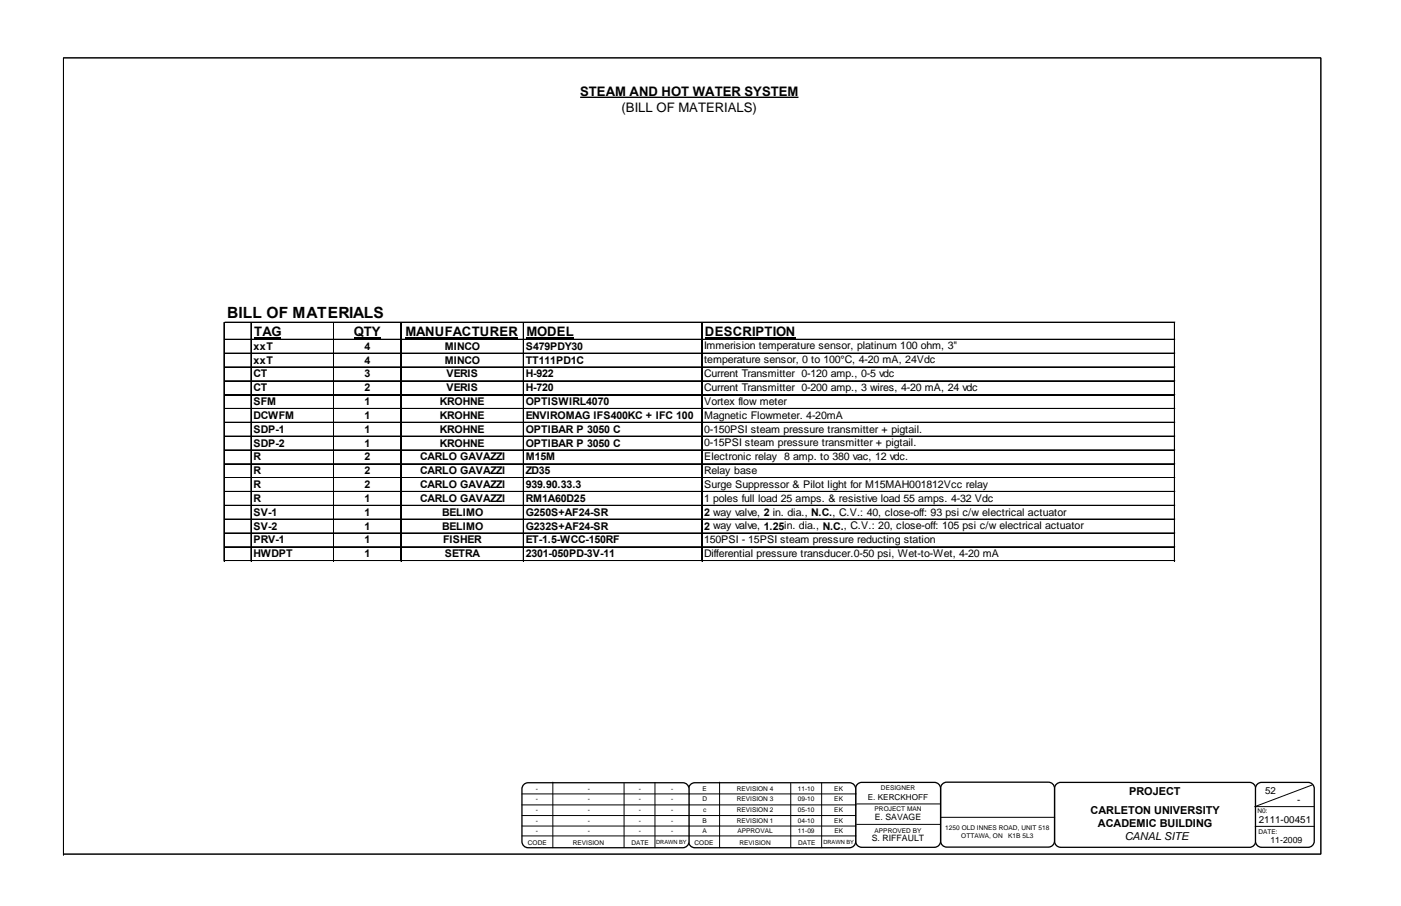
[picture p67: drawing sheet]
<svg xmlns="http://www.w3.org/2000/svg" width="432mm" height="279mm" viewBox="0 0 432 279" stroke-linecap="round" stroke-linejoin="round" font-family="sans-serif">
<defs><g id="words">
<text font-size="4.8" x="70" y="98">BILL OF MATERIALS</text>
<g font-size="4">
<text x="178.8" y="29.6">STEAM AND HOT WATER SYSTEM</text>
<text x="191.6" y="34.4">(BILL OF MATERIALS)</text>
<text x="78.3" y="103.6">TAG</text>
<text x="109.1" y="103.6">QTY</text>
<text x="125" y="103.6">MANUFACTURER</text>
<text x="162.3" y="103.6">MODEL</text>
<text x="217.3" y="103.6">DESCRIPTION</text>
</g>
<g font-size="3.4">
<text x="348" y="245.1">PROJECT</text>
<text x="336.1" y="251">CARLETON UNIVERSITY</text>
<text x="338.3" y="255">ACADEMIC BUILDING</text>
<text x="346.7" y="259">CANAL SITE</text>
</g>
<g font-size="3.3">
<text x="78.1" y="107.9">xxT</text>
<text x="112.4" y="107.9">4</text>
<text x="137.1" y="107.9">MINCO</text>
<text x="162" y="107.9">S479PDY30</text>
<text x="217" y="107.8">Immerision temperature sensor, platinum 100 ohm, 3&quot;</text>
<text x="78.1" y="112.1">xxT</text>
<text x="112.4" y="112.1">4</text>
<text x="137.1" y="112.1">MINCO</text>
<text x="162" y="112.1">TT111PD1C</text>
<text x="217" y="112.1">temperature sensor, 0 to 100°C, 4-20 mA, 24Vdc</text>
<text x="78.1" y="116.4">CT</text>
<text x="112.4" y="116.4">3</text>
<text x="137.6" y="116.4">VERIS</text>
<text x="162" y="116.4">H-922</text>
<text x="217" y="116.3">Current Transmitter 0-120 amp., 0-5 vdc</text>
<text x="78.1" y="120.7">CT</text>
<text x="78.1" y="124.9">SFM</text>
<text x="112.4" y="120.7">2</text>
<text x="112.4" y="124.9">1</text>
<text x="135.6" y="124.9">KROHNE</text>
<text x="137.6" y="120.7">VERIS</text>
<text x="162" y="124.9">OPTISWIRL4070</text>
<text x="162" y="120.7">H-720</text>
<text x="217" y="120.6">Current Transmitter 0-200 amp., 3 wires, 4-20 mA, 24 vdc</text>
<text x="217" y="124.9">Vortex flow meter</text>
<text x="78.1" y="129.2">DCWFM</text>
<text x="112.4" y="129.2">1</text>
<text x="135.6" y="129.2">KROHNE</text>
<text x="162" y="129.2">ENVIROMAG IFS400KC + IFC 100</text>
<text x="217" y="129.1">Magnetic Flowmeter. 4-20mA</text>
<text x="78.1" y="133.5">SDP-1</text>
<text x="78.1" y="137.7">SDP-2</text>
<text x="112.4" y="133.5">1</text>
<text x="112.4" y="137.7">1</text>
<text x="135.6" y="133.5">KROHNE</text>
<text x="135.6" y="137.7">KROHNE</text>
<text x="162" y="133.5">OPTIBAR P 3050 C</text>
<text x="162" y="137.7">OPTIBAR P 3050 C</text>
<text x="217" y="133.4">0-150PSI steam pressure transmitter + pigtail.</text>
<text x="217" y="137.6">0-15PSI steam pressure transmitter + pigtail.</text>
<text x="78.1" y="142">R</text>
<text x="112.4" y="142">2</text>
<text x="129.5" y="142">CARLO GAVAZZI</text>
<text x="162" y="142">M15M</text>
<text x="217" y="141.9">Electronic relay 8 amp. to 380 vac, 12 vdc.</text>
<text x="78.1" y="146.3">R</text>
<text x="112.4" y="146.3">2</text>
<text x="129.5" y="146.3">CARLO GAVAZZI</text>
<text x="162" y="146.3">ZD35</text>
<text x="217" y="146.2">Relay base</text>
<text x="78.1" y="150.5">R</text>
<text x="78.1" y="154.8">R</text>
<text x="112.4" y="150.5">2</text>
<text x="112.4" y="154.8">1</text>
<text x="129.5" y="150.5">CARLO GAVAZZI</text>
<text x="129.5" y="154.8">CARLO GAVAZZI</text>
<text x="162" y="150.5">939.90.33.3</text>
<text x="162" y="154.8">RM1A60D25</text>
<text x="217" y="150.5">Surge Suppressor &amp; Pilot light for M15MAH001812Vcc relay</text>
<text x="217" y="154.7">1 poles full load 25 amps. &amp; resistive load 55 amps. 4-32 Vdc</text>
<text x="78.1" y="159.1">SV-1</text>
<text x="112.4" y="159.1">1</text>
<text x="136.3" y="159.1">BELIMO</text>
<text x="162" y="159.1">G250S+AF24-SR</text>
<text x="217" y="159.1">2 way valve, 2 in. dia., N.C., C.V.: 40, close-off: 93 psi c/w electrical actuator</text>
<text x="78.1" y="163.3">SV-2</text>
<text x="78.1" y="167.6">PRV-1</text>
<text x="112.4" y="163.3">1</text>
<text x="112.4" y="167.6">1</text>
<text x="136.3" y="163.3">BELIMO</text>
<text x="136.6" y="167.6">FISHER</text>
<text x="162" y="163.3">G232S+AF24-SR</text>
<text x="162" y="167.6">ET-1.5-WCC-150RF</text>
<text x="217" y="163.3">2 way valve, 1.25in. dia., N.C., C.V.: 20, close-off: 105 psi c/w electrical actuator</text>
<text x="217" y="167.5">150PSI - 15PSI steam pressure reducting station</text>
<text x="78.1" y="171.9">HWDPT</text>
<text x="112.4" y="171.9">1</text>
<text x="137.1" y="171.9">SETRA</text>
<text x="162" y="171.9">2301-050PD-3V-11</text>
<text x="217" y="171.8">Differential pressure transducer.0-50 psi, Wet-to-Wet, 4-20 mA</text>
</g>
<g font-size="3">
<text x="389.9" y="244.7">52</text>
<text x="399.8" y="247.7">-</text>
<text x="388" y="253.7">2111-00451</text>
</g>
<g font-size="2.7">
<text x="269.6" y="253">E. SAVAGE</text>
<text x="268.7" y="259.4">S. RIFFAULT</text>
<text x="391.6" y="260">11-2009</text>
</g>
<text font-size="2.5" x="267.4" y="246.8">E. KERCKHOFF</text>
<g font-size="2">
<text x="165.2" y="243.8">-</text>
<text x="181.1" y="243.8">-</text>
<text x="196.9" y="243.8">-</text>
<text x="206.9" y="243.8">-</text>
<text x="216.6" y="243.8">E</text>
<text x="227.1" y="243.8">REVISION 4</text>
<text x="245.9" y="243.8">11-10</text>
<text x="257.1" y="243.8">EK</text>
<text x="271.5" y="243.5">DESIGNER</text>
<text x="165.2" y="250.5">-</text>
<text x="165.2" y="247.1">-</text>
<text x="181.1" y="250.5">-</text>
<text x="181.1" y="247.1">-</text>
<text x="196.9" y="250.5">-</text>
<text x="196.9" y="247.1">-</text>
<text x="206.9" y="250.5">-</text>
<text x="206.9" y="247.1">-</text>
<text x="216.5" y="247.1">D</text>
<text x="216.7" y="250.5">c</text>
<text x="227.1" y="247.1">REVISION 3</text>
<text x="227.1" y="250.5">REVISION 2</text>
<text x="245.9" y="247.1">09-10</text>
<text x="245.9" y="250.5">05-10</text>
<text x="257.1" y="247.1">EK</text>
<text x="257.1" y="250.5">EK</text>
<text x="269.6" y="250">PROJECT MAN</text>
<text x="387.6" y="250.8">N0:</text>
<text x="165.2" y="253.7">-</text>
<text x="165.2" y="256.9">-</text>
<text x="181.1" y="253.7">-</text>
<text x="181.1" y="256.8">-</text>
<text x="196.9" y="253.7">-</text>
<text x="196.9" y="256.9">-</text>
<text x="206.9" y="253.7">-</text>
<text x="206.9" y="256.9">-</text>
<text x="216.6" y="253.7">B</text>
<text x="216.6" y="256.9">A</text>
<text x="227.1" y="253.7">REVISION 1</text>
<text x="227.3" y="256.9">APPROVAL</text>
<text x="245.9" y="253.7">04-10</text>
<text x="245.9" y="256.8">11-09</text>
<text x="257.1" y="253.7">EK</text>
<text x="257.2" y="256.9">EK</text>
<text x="269.6" y="256.9">APPROVED BY</text>
<text x="291.3" y="256">1250 OLD INNES ROAD, UNIT 518</text>
<text x="387.8" y="257.2">DATE:</text>
<text x="162.7" y="260.5">CODE</text>
<text x="176.5" y="260.5">REVISION</text>
<text x="194.6" y="260.5">DATE</text>
<text x="214.1" y="260.5">CODE</text>
<text x="227.9" y="260.5">REVISION</text>
<text x="246" y="260.5">DATE</text>
<text x="296.3" y="258.5">OTTAWA, ON</text>
<text x="310.8" y="258.5">K1B 5L3</text>
</g>
<g font-size="1.8">
<text x="202.2" y="260.3">DRAWN BY</text>
<text x="253.8" y="260.3">DRAWN BY</text>
</g>
</g></defs>
<path d="M19.6 17.8h387.5v245.6h-387.5zM19.6 263.4h.1" fill="none" stroke="#000" stroke-width=".31"/>
<path d="M325.6 241.8l1.3-.5h58.2a1.91 1.91 0 0 1 1.9 1.9v16.2a1.91 1.91 0 0 1-1.9 1.9h-58.2a1.92 1.92 0 0 1-1.9-1.9v-16.2z" fill-rule="evenodd" fill="#fff"/>
<path d="M325.6 241.8l1.3-.5h58.2a1.91 1.91 0 0 1 1.9 1.9v16.2a1.91 1.91 0 0 1-1.9 1.9h-58.2a1.92 1.92 0 0 1-1.9-1.9v-16.2z" fill="none" stroke="#000" stroke-width=".4"/>
<path d="M387.5 241.8l1.4-.5h14.3a1.91 1.91 0 0 1 1.9 1.9v16.2a1.91 1.91 0 0 1-1.9 1.9h-14.3a1.9 1.9 0 0 1-2-1.9v-16.2z" fill-rule="evenodd" fill="#fff"/>
<path d="M387.5 241.8l1.4-.5h14.3a1.91 1.91 0 0 1 1.9 1.9v16.2a1.91 1.91 0 0 1-1.9 1.9h-14.3a1.9 1.9 0 0 1-2-1.9v-16.2z" fill="none" stroke="#000" stroke-width=".4"/>
<path d="M290.5 241.8l1.3-.6h31.3a1.9 1.9 0 0 1 1.9 1.9v16.2a1.9 1.9 0 0 1-1.9 1.9h-31.3a1.9 1.9 0 0 1-1.9-1.9v-16.2z" fill-rule="evenodd" fill="#fff"/>
<path d="M290.5 241.8l1.3-.6h31.3a1.9 1.9 0 0 1 1.9 1.9v16.2a1.9 1.9 0 0 1-1.9 1.9h-31.3a1.9 1.9 0 0 1-1.9-1.9v-16.2z" fill="none" stroke="#000" stroke-width=".4"/>
<path d="M264.3 241.8l1.3-.5h22.4a1.92 1.92 0 0 1 1.9 1.9v16.2a1.92 1.92 0 0 1-1.9 1.9h-22.4a1.9 1.9 0 0 1-1.9-1.9v-16.2z" fill-rule="evenodd" fill="#fff"/>
<path d="M264.3 241.8l1.3-.5h22.4a1.92 1.92 0 0 1 1.9 1.9v16.2a1.92 1.92 0 0 1-1.9 1.9h-22.4a1.9 1.9 0 0 1-1.9-1.9v-16.2z" fill="none" stroke="#000" stroke-width=".4"/>
<path d="M212.8 242l1.3-.6h47.7a1.93 1.93 0 0 1 1.9 1.9v16.2a1.93 1.93 0 0 1-1.9 1.9h-47.7a1.92 1.92 0 0 1-1.9-1.9v-16.2z" fill-rule="evenodd" fill="#fff"/>
<path d="M212.8 242l1.3-.6h47.7a1.93 1.93 0 0 1 1.9 1.9v16.2a1.93 1.93 0 0 1-1.9 1.9h-47.7a1.92 1.92 0 0 1-1.9-1.9v-16.2z" fill="none" stroke="#000" stroke-width=".4"/>
<g fill="none" stroke="#000" stroke-width=".31">
<path d="M212.2 257.8h51.6M212.2 254.7h51.5M212.2 251.5h51.5M212.2 248.2h51.6M212.2 244.8h51.6M221.8 241.2v20.2M243.7 241.6v19.7M253.2 241.4v20M264 254.2h25.8M264 247.9h25.8M289.9 252.1h35.2M386.9 254.8h18.1"/>
<path d="M404.4 242.1l-17.6 6.7h18.1"/>
</g>
<path d="M161.4 242l1.4-.6h47.7a1.93 1.93 0 0 1 1.9 1.9v16.2a1.93 1.93 0 0 1-1.9 1.9h-47.7a1.92 1.92 0 0 1-1.9-1.9v-16.2z" fill-rule="evenodd" fill="#fff"/>
<path d="M161.4 242l1.4-.6h47.7a1.93 1.93 0 0 1 1.9 1.9v16.2a1.93 1.93 0 0 1-1.9 1.9h-47.7a1.92 1.92 0 0 1-1.9-1.9v-16.2z" fill="none" stroke="#000" stroke-width=".4"/>
<g fill="none" stroke="#000" stroke-width=".31">
<path d="M19.6 17.8h387.5v245.6h-387.5zM69 99.3v73.8M69.1 99.4v73.7M69.2 99.3h293M69.3 99.5h292.9M77.3 99.6v73.5M77.4 99.6v73.5M102.8 99.6v73.5M102.9 99.6v73.5M123.4 99.6v73.5M123.6 99.6v73.5M161.3 99.6v73.5"/>
<path d="M161.4 99.6v73.5M216.2 99.6v73.5M216.4 99.6v73.5M361.9 99.6v73.5M362.1 99.6v73.5M69.2 104.6h293M69.2 108.9h293M69.2 113.1h293M69.2 117.4h293M69.3 104.7h292.9M69.3 109h292.9M69.3 113.3h292.9"/>
<path d="M69.3 117.5h292.9M69.2 121.7h293M69.2 125.9h293M69.2 130.2h293M69.2 134.5h293M69.2 138.7h293M69.3 121.8h292.9M69.3 126.1h292.9M69.3 130.3h292.9M69.3 134.6h292.9M69.3 138.9h292.9M69.2 143h293"/>
<path d="M69.2 147.3h293M69.2 151.5h293M69.2 155.8h293M69.3 143.1h292.9M69.3 147.4h292.9M69.3 151.7h292.9M69.3 155.9h292.9M69.2 160.1h293M69.2 164.3h293M69.2 168.6h293M69.2 172.9h293M69.3 160.2h292.9"/>
<path d="M69.3 164.5h292.9M69.3 168.7h292.9M69.3 173h292.9M160.9 251.5h51.5M160.9 248.2h51.5M160.9 244.8h51.6M160.9 257.8h51.5M160.9 254.7h51.5M170.4 241.2v20.2M192.3 241.6v19.7M201.9 241.4v20M19.6 263.4h.1"/>
</g>
<path d="M178.8 30h67.3" fill="none" stroke="#000" stroke-width=".42"/>
<path d="M78.3 104.1h8.4v.5h-8.4zM109.1 104.1h8.1v.5h-8.1zM125 104.1h34.8v.5h-34.8zM162.3 104.1h14.6v.5h-14.6zM217.3 104.1h27.9v.5h-27.9z" fill="#000"/>
<use href="#words"/>
</svg>
